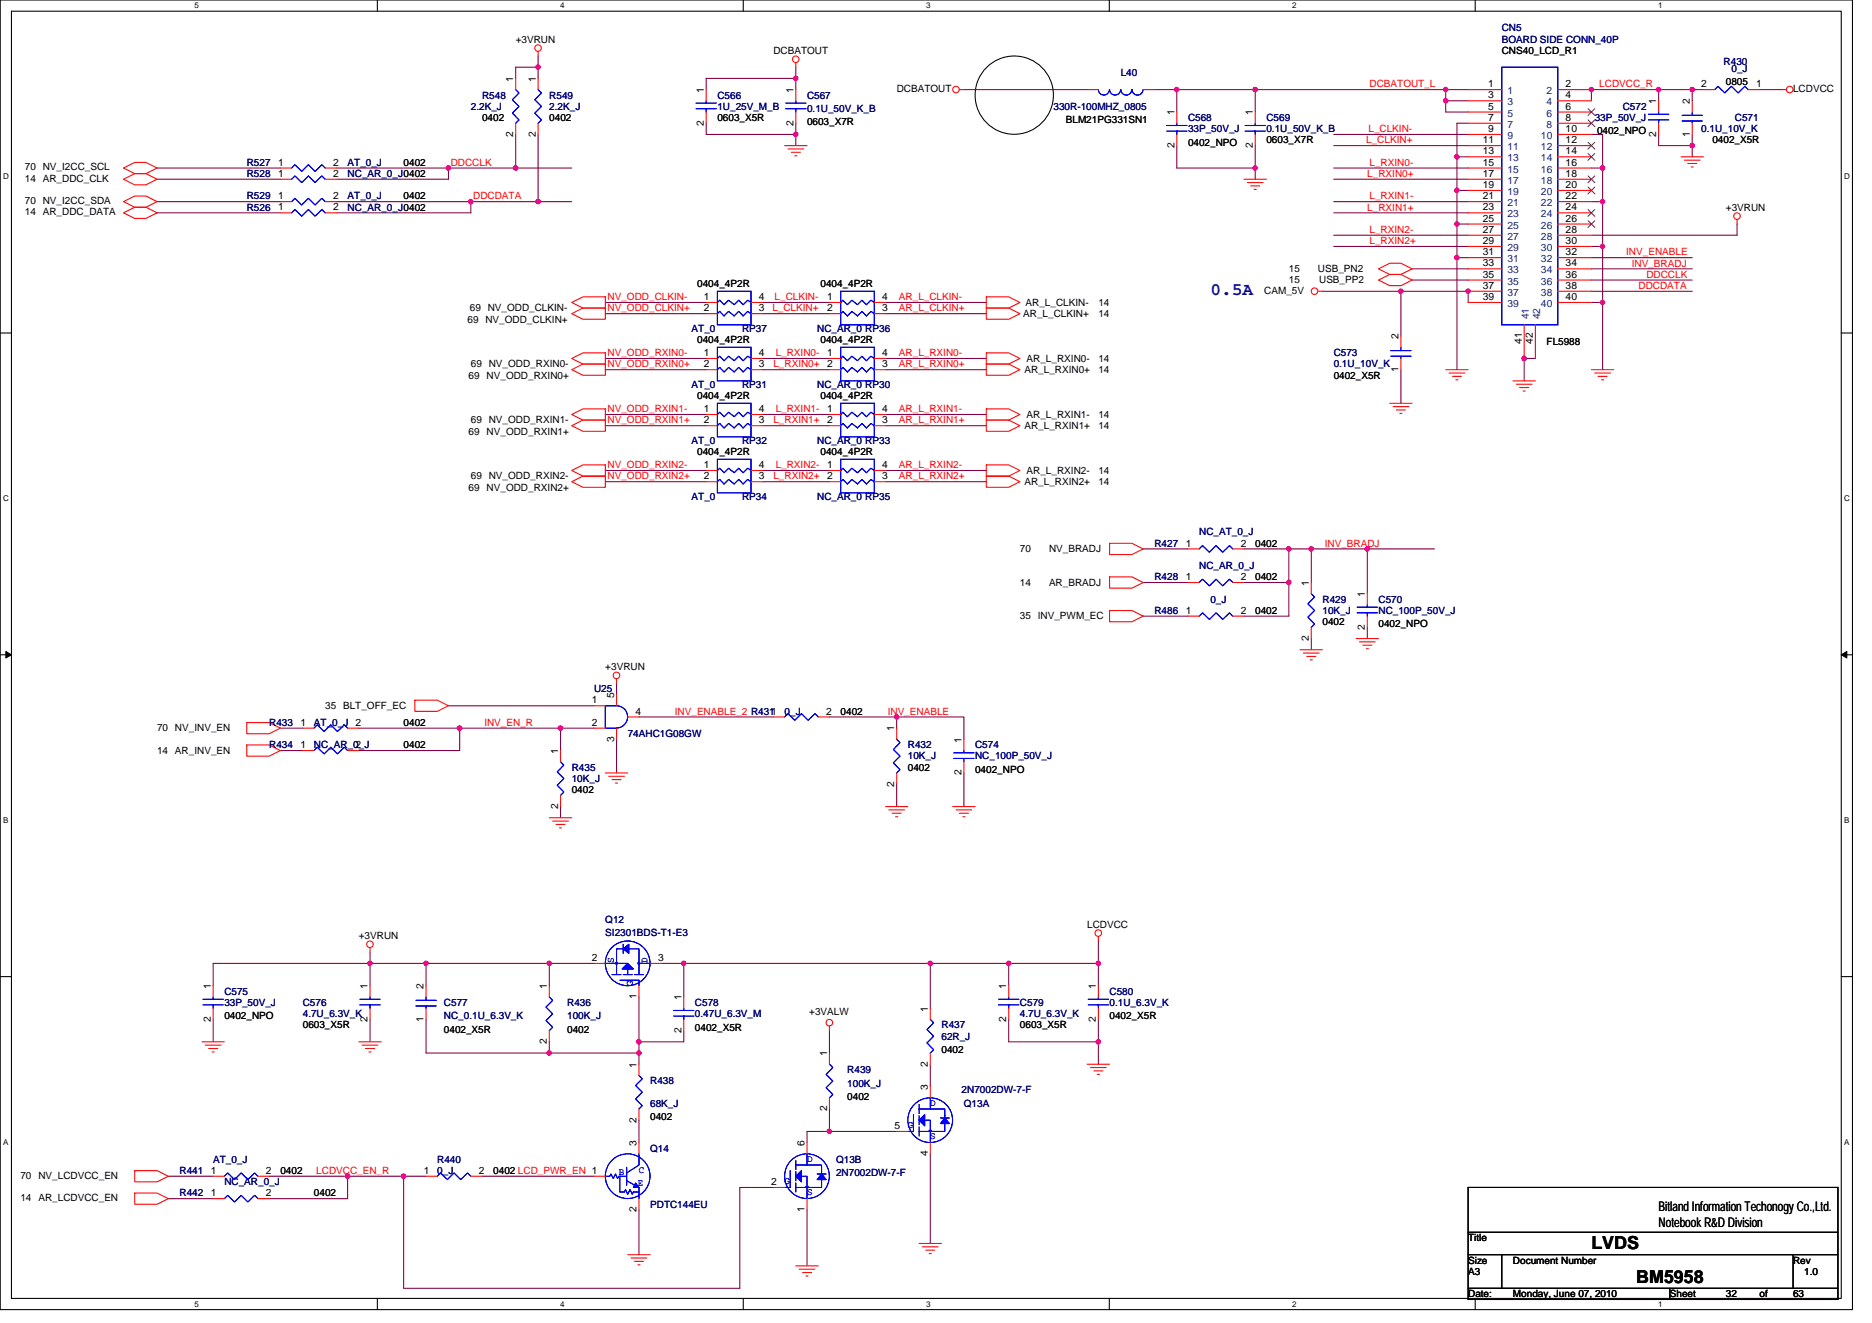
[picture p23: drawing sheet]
<svg xmlns="http://www.w3.org/2000/svg" width="297mm" height="210mm" viewBox="0 0 297 210" stroke-linecap="round" stroke-linejoin="round" font-family="sans-serif">
<defs><g id="words">
<text font-size="2.8" fill="#0000a0" x="192.1" y="46.8">0.5A</text>
<g font-size="2.8">
<text x="252.5" y="198.2">LVDS</text>
<text x="259.6" y="203.6">BM5958</text>
</g>
<g font-size="2.1">
<text x="263.2" y="192.2">Bitland Information Techonogy Co.,Ltd.</text>
<text x="263.2" y="194.7">Notebook R&amp;D Division</text>
</g>
<g font-size="1.6" fill="#000080">
<text x="238.3" y="5">CN5</text>
<text x="238.3" y="6.8">BOARD SIDE CONN_40P</text>
<text x="273.5" y="10.3">R430</text>
<text x="274.7" y="11.4">0_J</text>
<text x="74.7" y="17.4">2.2K_J</text>
<text x="76.5" y="15.6">R548</text>
<text x="87.2" y="15.6">R549</text>
<text x="87.2" y="17.4">2.2K_J</text>
<text x="113.8" y="15.6">C566</text>
<text x="113.8" y="17.4">1U_25V_M_B</text>
<text x="128.1" y="15.6">C567</text>
<text x="128.1" y="17.8">0.1U_50V_K_B</text>
<text x="167.2" y="17.4">330R-100MHZ_0805</text>
<text x="177.8" y="12.1">L40</text>
<text x="257.5" y="17.4">C572</text>
<text x="188.5" y="19.2">C568</text>
<text x="188.5" y="21">33P_50V_J</text>
<text x="201" y="19.2">C569</text>
<text x="201" y="21">0.1U_50V_K_B</text>
<text x="253" y="19.2">33P_50V_J</text>
<text x="269.9" y="21">0.1U_10V_K</text>
<text x="275.3" y="19.2">C571</text>
<text x="39.2" y="26.3">R527</text>
<text x="39.2" y="28.1">R528</text>
<text x="55.2" y="26.3">AT_0_J</text>
<text x="55.2" y="28.1">NC_AR_0_J0402</text>
<text x="39.2" y="31.6">R529</text>
<text x="39.2" y="33.4">R526</text>
<text x="55.2" y="31.6">AT_0_J</text>
<text x="55.2" y="33.4">NC_AR_0_J0402</text>
<text x="109.7" y="52.6">AT_0</text>
<text x="117.7" y="52.6">RP37</text>
<text x="129.7" y="52.6">NC_AR_0 RP36</text>
<text x="211.6" y="56.5">C573</text>
<text x="211.6" y="58.3">0.1U_10V_K</text>
<text x="109.7" y="61.5">AT_0</text>
<text x="117.7" y="61.5">RP31</text>
<text x="129.7" y="61.5">NC_AR_0 RP30</text>
<text x="109.7" y="70.4">AT_0</text>
<text x="117.7" y="70.4">RP32</text>
<text x="129.7" y="70.4">NC_AR_0 RP33</text>
<text x="109.7" y="79.3">AT_0</text>
<text x="117.7" y="79.3">RP34</text>
<text x="129.7" y="79.3">NC_AR_0 RP35</text>
<text x="183.2" y="86.8">R427</text>
<text x="190.3" y="85">NC_AT_0_J</text>
<text x="183.2" y="92.1">R428</text>
<text x="190.3" y="90.3">NC_AR_0_J</text>
<text x="192.1" y="95.7">0_J</text>
<text x="209.8" y="95.7">R429</text>
<text x="218.7" y="95.7">C570</text>
<text x="183.2" y="97.4">R486</text>
<text x="209.8" y="97.4">10K_J</text>
<text x="218.7" y="97.4">NC_100P_50V_J</text>
<text x="94.3" y="109.9">U25</text>
<text x="124.5" y="113.4">0_J</text>
<text x="42.7" y="118.8">R434</text>
<text x="42.7" y="115.2">R433</text>
<text x="49.8" y="118.8">NC_AR_0_J</text>
<text x="49.8" y="115.2">AT_0_J</text>
<text x="99.6" y="117">74AHC1G08GW</text>
<text x="144.1" y="118.8">R432</text>
<text x="154.7" y="118.8">C574</text>
<text x="90.7" y="122.3">R435</text>
<text x="90.7" y="124.1">10K_J</text>
<text x="144.1" y="120.5">10K_J</text>
<text x="154.7" y="120.5">NC_100P_50V_J</text>
<text x="96.1" y="146.5">Q12</text>
<text x="96.1" y="148.6">SI2301BDS-T1-E3</text>
<text x="35.6" y="157.9">C575</text>
<text x="35.6" y="159.7">33P_50V_J</text>
<text x="48" y="159.7">C576</text>
<text x="48" y="161.4">4.7U_6.3V_K</text>
<text x="70.4" y="159.7">C577</text>
<text x="70.4" y="161.8">NC_0.1U_6.3V_K</text>
<text x="90" y="159.7">R436</text>
<text x="90" y="161.8">100K_J</text>
<text x="110.3" y="159.7">C578</text>
<text x="110.3" y="161.4">0.47U_6.3V_M</text>
<text x="161.8" y="159.7">C579</text>
<text x="161.8" y="161.4">4.7U_6.3V_K</text>
<text x="176.1" y="157.9">C580</text>
<text x="176.1" y="159.7">0.1U_6.3V_K</text>
<text x="149.4" y="163.2">R437</text>
<text x="149.4" y="165">62R_J</text>
<text x="103.2" y="172.1">R438</text>
<text x="134.4" y="170.3">R439</text>
<text x="134.4" y="172.5">100K_J</text>
<text x="152.6" y="173.5">2N7002DW-7-F</text>
<text x="103.2" y="175.7">68K_J</text>
<text x="152.9" y="175.7">Q13A</text>
<text x="33.8" y="184.6">AT_0_J</text>
<text x="69.4" y="184.6">R440</text>
<text x="103.2" y="182.8">Q14</text>
<text x="132.7" y="184.6">Q13B</text>
<text x="28.5" y="189.9">R442</text>
<text x="28.5" y="186.3">R441</text>
<text x="35.6" y="188.1">NC_AR_0_J</text>
<text x="69.4" y="186.3">0_J</text>
<text x="103.2" y="191.7">PDTC144EU</text>
<text x="132.7" y="186.7">2N7002DW-7-F</text>
</g>
<g font-size="1.6">
<text x="81.8" y="6.8">+3VRUN</text>
<text x="122.7" y="8.5">DCBATOUT</text>
<text x="238.3" y="8.5">CNS40_LCD_R1</text>
<text x="81.4" y="13" transform="rotate(-90 81.4 13)">1</text>
<text x="85" y="13" transform="rotate(-90 85 13)">1</text>
<text x="111.7" y="14.8" transform="rotate(-90 111.7 14.8)">1</text>
<text x="125.9" y="14.8" transform="rotate(-90 125.9 14.8)">1</text>
<text x="142.3" y="14.6">DCBATOUT</text>
<text x="236.2" y="13.8">1</text>
<text x="236.2" y="15.6">3</text>
<text x="236.2" y="17.4">5</text>
<text x="248.4" y="13.8">2</text>
<text x="248.4" y="15.6">4</text>
<text x="248.4" y="17.4">6</text>
<text x="262.8" y="16.5" transform="rotate(-90 262.8 16.5)">1</text>
<text x="268.1" y="16.5" transform="rotate(-90 268.1 16.5)">2</text>
<text x="269.9" y="13.8">2</text>
<text x="273.9" y="13.5">0805</text>
<text x="278.7" y="13.8">1</text>
<text x="284.5" y="14.6">LCDVCC</text>
<text x="76.5" y="19.2">0402</text>
<text x="81.4" y="21.7" transform="rotate(-90 81.4 21.7)">2</text>
<text x="85" y="21.7" transform="rotate(-90 85 21.7)">2</text>
<text x="87.2" y="19.2">0402</text>
<text x="111.7" y="19.9" transform="rotate(-90 111.7 19.9)">2</text>
<text x="113.8" y="19.2">0603_X5R</text>
<text x="125.9" y="19.9" transform="rotate(-90 125.9 19.9)">2</text>
<text x="128.1" y="19.9">0603_X7R</text>
<text x="169.1" y="19.6">BLM21PG331SN1</text>
<text x="186.3" y="23.5" transform="rotate(-90 186.3 23.5)">2</text>
<text x="186.3" y="18.3" transform="rotate(-90 186.3 18.3)">1</text>
<text x="188.5" y="23.1">0402_NPO</text>
<text x="198.8" y="23.5" transform="rotate(-90 198.8 23.5)">2</text>
<text x="198.8" y="18.3" transform="rotate(-90 198.8 18.3)">1</text>
<text x="201" y="22.8">0603_X7R</text>
<text x="235.3" y="22.7">11</text>
<text x="236.2" y="19.2">7</text>
<text x="236.2" y="21">9</text>
<text x="248.4" y="19.2">8</text>
<text x="248.4" y="21">10</text>
<text x="248.4" y="22.7">12</text>
<text x="253.4" y="21.3">0402_NPO</text>
<text x="262.8" y="21.7" transform="rotate(-90 262.8 21.7)">2</text>
<text x="268.1" y="21.7" transform="rotate(-90 268.1 21.7)">1</text>
<text x="271.7" y="22.8">0402_X5R</text>
<text x="4" y="27">70 NV_I2CC_SCL</text>
<text x="4" y="28.8">14 AR_DDC_CLK</text>
<text x="44.1" y="26.3">1</text>
<text x="44.1" y="28.1">1</text>
<text x="52.8" y="26.3">2</text>
<text x="52.8" y="28.1">2</text>
<text x="64" y="26.3">0402</text>
<text x="235.3" y="24.5">13</text>
<text x="235.3" y="26.3">15</text>
<text x="235.3" y="28.1">17</text>
<text x="235.3" y="29.8">19</text>
<text x="248.4" y="24.5">14</text>
<text x="248.4" y="26.3">16</text>
<text x="248.4" y="28.1">18</text>
<text x="248.4" y="29.8">20</text>
<text x="4" y="32.4">70 NV_I2CC_SDA</text>
<text x="4" y="34.1">14 AR_DDC_DATA</text>
<text x="44.1" y="31.6">1</text>
<text x="44.1" y="33.4">1</text>
<text x="52.8" y="31.6">2</text>
<text x="52.8" y="33.4">2</text>
<text x="64" y="31.6">0402</text>
<text x="235.3" y="31.6">21</text>
<text x="235.3" y="33.4">23</text>
<text x="235.3" y="35.2">25</text>
<text x="248.4" y="31.6">22</text>
<text x="248.4" y="33.4">24</text>
<text x="248.4" y="35.2">26</text>
<text x="273.9" y="33.4">+3VRUN</text>
<text x="235.3" y="37">27</text>
<text x="235.3" y="38.7">29</text>
<text x="235.3" y="40.5">31</text>
<text x="248.4" y="37">28</text>
<text x="248.4" y="38.7">30</text>
<text x="248.4" y="40.5">32</text>
<text x="110.6" y="45.5">0404_4P2R</text>
<text x="111.7" y="47.6">1</text>
<text x="120.4" y="47.6">4</text>
<text x="130.2" y="45.5">0404_4P2R</text>
<text x="131.3" y="47.6">1</text>
<text x="140" y="47.6">4</text>
<text x="200.6" y="46.6">CAM_5V</text>
<text x="204.5" y="45">15</text>
<text x="204.5" y="43.2">15</text>
<text x="209.1" y="43.2">USB_PN2</text>
<text x="209.3" y="45">USB_PP2</text>
<text x="235.3" y="42.3">33</text>
<text x="235.3" y="44.1">35</text>
<text x="235.3" y="45.8">37</text>
<text x="235.3" y="47.6">39</text>
<text x="248.4" y="42.3">34</text>
<text x="248.4" y="44.1">36</text>
<text x="248.4" y="45.8">38</text>
<text x="248.4" y="47.6">40</text>
<text x="74.2" y="51.2">69 NV_ODD_CLKIN+</text>
<text x="74.5" y="49.4">69 NV_ODD_CLKIN-</text>
<text x="111.7" y="49.4">2</text>
<text x="120.4" y="49.4">3</text>
<text x="131.3" y="49.4">2</text>
<text x="140" y="49.4">3</text>
<text x="162.4" y="50.3">AR_L_CLKIN+</text>
<text x="162.7" y="48.5">AR_L_CLKIN-</text>
<text x="174.3" y="48.5">14</text>
<text x="174.3" y="50.3">14</text>
<text x="221.9" y="53.9" transform="rotate(-90 221.9 53.9)">2</text>
<text x="74.7" y="58.3">69 NV_ODD_RXIN0-</text>
<text x="110.6" y="54.4">0404_4P2R</text>
<text x="111.7" y="56.5">1</text>
<text x="111.7" y="58.3">2</text>
<text x="120.4" y="58.3">3</text>
<text x="120.4" y="56.5">4</text>
<text x="130.2" y="54.4">0404_4P2R</text>
<text x="131.3" y="56.5">1</text>
<text x="131.3" y="58.3">2</text>
<text x="140" y="58.3">3</text>
<text x="140" y="56.5">4</text>
<text x="162.6" y="59.2">AR_L_RXIN0+</text>
<text x="162.9" y="57.4">AR_L_RXIN0-</text>
<text x="174.3" y="57.4">14</text>
<text x="174.3" y="59.2">14</text>
<text x="221.9" y="59.1" transform="rotate(-90 221.9 59.1)">1</text>
<text x="241.5" y="54.6" transform="rotate(-90 241.5 54.6)">41</text>
<text x="243.2" y="54.6" transform="rotate(-90 243.2 54.6)">42</text>
<text x="245.4" y="54.8">FL5988</text>
<text x="74.4" y="60.1">69 NV_ODD_RXIN0+</text>
<text x="110.6" y="63.3">0404_4P2R</text>
<text x="111.7" y="65.4">1</text>
<text x="120.4" y="65.4">4</text>
<text x="130.2" y="63.3">0404_4P2R</text>
<text x="131.3" y="65.4">1</text>
<text x="140" y="65.4">4</text>
<text x="211.6" y="60.1">0402_X5R</text>
<text x="74.4" y="69">69 NV_ODD_RXIN1+</text>
<text x="74.7" y="67.2">69 NV_ODD_RXIN1-</text>
<text x="111.7" y="67.2">2</text>
<text x="120.4" y="67.2">3</text>
<text x="131.3" y="67.2">2</text>
<text x="140" y="67.2">3</text>
<text x="162.6" y="68.1">AR_L_RXIN1+</text>
<text x="162.9" y="66.3">AR_L_RXIN1-</text>
<text x="174.3" y="66.3">14</text>
<text x="174.3" y="68.1">14</text>
<text x="74.4" y="77.9">69 NV_ODD_RXIN2+</text>
<text x="74.7" y="76.1">69 NV_ODD_RXIN2-</text>
<text x="110.6" y="72.2">0404_4P2R</text>
<text x="111.7" y="74.3">1</text>
<text x="111.7" y="76.1">2</text>
<text x="120.4" y="76.1">3</text>
<text x="120.4" y="74.3">4</text>
<text x="130.2" y="72.2">0404_4P2R</text>
<text x="131.3" y="74.3">1</text>
<text x="131.3" y="76.1">2</text>
<text x="140" y="76.1">3</text>
<text x="140" y="74.3">4</text>
<text x="162.6" y="77">AR_L_RXIN2+</text>
<text x="162.9" y="75.2">AR_L_RXIN2-</text>
<text x="174.3" y="75.2">14</text>
<text x="174.3" y="77">14</text>
<text x="161.8" y="87.7">70</text>
<text x="166.5" y="87.7">NV_BRADJ</text>
<text x="188.1" y="86.7">1</text>
<text x="196.9" y="86.7">2</text>
<text x="199.2" y="86.8">0402</text>
<text x="161.8" y="93">14</text>
<text x="166.5" y="93">AR_BRADJ</text>
<text x="188.1" y="92.1">1</text>
<text x="196.9" y="92.1">2</text>
<text x="199.2" y="92.1">0402</text>
<text x="207.7" y="93" transform="rotate(-90 207.7 93)">1</text>
<text x="216.6" y="94.8" transform="rotate(-90 216.6 94.8)">1</text>
<text x="161.8" y="98.3">35 INV_PWM_EC</text>
<text x="188.1" y="97.4">1</text>
<text x="196.9" y="97.4">2</text>
<text x="199.2" y="97.4">0402</text>
<text x="207.7" y="101.7" transform="rotate(-90 207.7 101.7)">2</text>
<text x="209.8" y="99.2">0402</text>
<text x="216.6" y="99.9" transform="rotate(-90 216.6 99.9)">2</text>
<text x="218.7" y="99.6">0402_NPO</text>
<text x="96.1" y="106.3">+3VRUN</text>
<text x="51.6" y="112.5">35 BLT_OFF_EC</text>
<text x="93.9" y="111.6">1</text>
<text x="97.4" y="110.8" transform="rotate(-90 97.4 110.8)">5</text>
<text x="100.9" y="113.4">4</text>
<text x="131.1" y="113.4">2</text>
<text x="133.4" y="113.4">0402</text>
<text x="24.9" y="116.1">70 NV_INV_EN</text>
<text x="24.9" y="119.7">14 AR_INV_EN</text>
<text x="47.7" y="118.7">1</text>
<text x="47.7" y="115.2">1</text>
<text x="56.4" y="118.7">2</text>
<text x="56.4" y="115.2">2</text>
<text x="64" y="118.8">0402</text>
<text x="64" y="115.2">0402</text>
<text x="88.6" y="119.7" transform="rotate(-90 88.6 119.7)">1</text>
<text x="93.9" y="115.2">2</text>
<text x="97.4" y="117.7" transform="rotate(-90 97.4 117.7)">3</text>
<text x="141.9" y="116.1" transform="rotate(-90 141.9 116.1)">1</text>
<text x="152.6" y="117.9" transform="rotate(-90 152.6 117.9)">1</text>
<text x="90.7" y="125.9">0402</text>
<text x="141.9" y="124.8" transform="rotate(-90 141.9 124.8)">2</text>
<text x="144.1" y="122.3">0402</text>
<text x="152.6" y="123.1" transform="rotate(-90 152.6 123.1)">2</text>
<text x="154.7" y="122.7">0402_NPO</text>
<text x="88.6" y="128.4" transform="rotate(-90 88.6 128.4)">2</text>
<text x="56.9" y="149">+3VRUN</text>
<text x="172.5" y="147.2">LCDVCC</text>
<text x="93.9" y="152.5">2</text>
<text x="104.4" y="152.5">3</text>
<text x="33.4" y="157" transform="rotate(-90 33.4 157)">1</text>
<text x="35.6" y="161.8">0402_NPO</text>
<text x="58.3" y="157" transform="rotate(-90 58.3 157)">1</text>
<text x="67.2" y="157" transform="rotate(-90 67.2 157)">2</text>
<text x="86.8" y="157" transform="rotate(-90 86.8 157)">1</text>
<text x="101" y="158.6" transform="rotate(-90 101 158.6)">1</text>
<text x="108.1" y="158.8" transform="rotate(-90 108.1 158.8)">1</text>
<text x="128.4" y="161.1">+3VALW</text>
<text x="147.2" y="160.5" transform="rotate(-90 147.2 160.5)">1</text>
<text x="159.7" y="157" transform="rotate(-90 159.7 157)">1</text>
<text x="173.9" y="157" transform="rotate(-90 173.9 157)">1</text>
<text x="176.1" y="161.8">0402_X5R</text>
<text x="33.4" y="162.2" transform="rotate(-90 33.4 162.2)">2</text>
<text x="48" y="163.2">0603_X5R</text>
<text x="58.3" y="162.2" transform="rotate(-90 58.3 162.2)">2</text>
<text x="67.2" y="162.2" transform="rotate(-90 67.2 162.2)">1</text>
<text x="70.4" y="163.9">0402_X5R</text>
<text x="86.8" y="165.7" transform="rotate(-90 86.8 165.7)">2</text>
<text x="90" y="163.9">0402</text>
<text x="108.1" y="164" transform="rotate(-90 108.1 164)">2</text>
<text x="110.3" y="163.6">0402_X5R</text>
<text x="131.2" y="167.7" transform="rotate(-90 131.2 167.7)">1</text>
<text x="149.4" y="167.1">0402</text>
<text x="159.7" y="162.2" transform="rotate(-90 159.7 162.2)">2</text>
<text x="161.8" y="163.2">0603_X5R</text>
<text x="173.9" y="162.2" transform="rotate(-90 173.9 162.2)">2</text>
<text x="101" y="169.4" transform="rotate(-90 101 169.4)">1</text>
<text x="147.2" y="173" transform="rotate(-90 147.2 173)">3</text>
<text x="147.2" y="169.3" transform="rotate(-90 147.2 169.3)">2</text>
<text x="101" y="178.2" transform="rotate(-90 101 178.2)">2</text>
<text x="103.2" y="177.8">0402</text>
<text x="131.2" y="176.4" transform="rotate(-90 131.2 176.4)">2</text>
<text x="134.4" y="174.6">0402</text>
<text x="141.9" y="179.2">5</text>
<text x="101" y="181.9" transform="rotate(-90 101 181.9)">3</text>
<text x="127.7" y="181.9" transform="rotate(-90 127.7 181.9)">6</text>
<text x="147.2" y="183.5" transform="rotate(-90 147.2 183.5)">4</text>
<text x="3.2" y="187">70 NV_LCDVCC_EN</text>
<text x="3.2" y="190.6">14 AR_LCDVCC_EN</text>
<text x="33.5" y="189.9">1</text>
<text x="33.5" y="186.3">1</text>
<text x="42.2" y="189.9">2</text>
<text x="42.2" y="186.3">2</text>
<text x="44.5" y="186.3">0402</text>
<text x="49.8" y="189.9">0402</text>
<text x="67.2" y="186.3">1</text>
<text x="76" y="186.3">2</text>
<text x="78.3" y="186.3">0402 LCD_PWR_EN 1</text>
<text x="122.4" y="188.1">2</text>
<text x="101" y="192.4" transform="rotate(-90 101 192.4)">2</text>
<text x="127.7" y="192.4" transform="rotate(-90 127.7 192.4)">1</text>
<text x="233" y="197">Title</text>
<text x="233" y="202.3">A3</text>
<text x="233" y="200.6">Size</text>
<text x="240.1" y="200.6">Document Number</text>
<text x="284.5" y="200.6">Rev</text>
<text x="286.3" y="202.3">1.0</text>
<text x="233" y="205.9">Date:</text>
<text x="240.1" y="205.9">Monday, June 07, 2010</text>
<text x="265" y="205.9">Sheet</text>
<text x="273.9" y="205.9">32</text>
<text x="279.2" y="205.9">of</text>
<text x="284.5" y="205.9">63</text>
</g>
<g font-size="1.6" fill="#f00">
<text x="217.3" y="13.9">DCBATOUT_L</text>
<text x="253.8" y="13.9">LCDVCC_R</text>
<text x="216.8" y="22.8">L_CLKIN+</text>
<text x="217.1" y="21">L_CLKIN-</text>
<text x="71.5" y="26.3">DDCCLK</text>
<text x="217" y="28.1">L_RXIN0+</text>
<text x="217.3" y="26.3">L_RXIN0-</text>
<text x="75.1" y="31.6">DDCDATA</text>
<text x="217" y="33.4">L_RXIN1+</text>
<text x="217.3" y="31.6">L_RXIN1-</text>
<text x="217.3" y="38.8">L_RXIN2+</text>
<text x="217.3" y="37">L_RXIN2-</text>
<text x="258" y="40.5">INV_ENABLE</text>
<text x="96.4" y="47.6">NV_ODD_CLKIN-</text>
<text x="122.9" y="47.6">L_CLKIN-</text>
<text x="142.6" y="47.6">AR_L_CLKIN-</text>
<text x="258.9" y="42.3">INV_BRADJ</text>
<text x="260" y="45.9">DDCDATA</text>
<text x="261.2" y="44.1">DDCCLK</text>
<text x="96.4" y="49.4">NV_ODD_CLKIN+</text>
<text x="122.6" y="49.4">L_CLKIN+</text>
<text x="142.6" y="49.4">AR_L_CLKIN+</text>
<text x="96.4" y="58.3">NV_ODD_RXIN0+</text>
<text x="96.4" y="56.5">NV_ODD_RXIN0-</text>
<text x="122.7" y="58.3">L_RXIN0+</text>
<text x="123.1" y="56.5">L_RXIN0-</text>
<text x="142.6" y="56.5">AR_L_RXIN0-</text>
<text x="142.6" y="58.3">AR_L_RXIN0+</text>
<text x="96.4" y="65.4">NV_ODD_RXIN1-</text>
<text x="123.1" y="65.4">L_RXIN1-</text>
<text x="142.6" y="65.4">AR_L_RXIN1-</text>
<text x="96.4" y="67.2">NV_ODD_RXIN1+</text>
<text x="122.7" y="67.2">L_RXIN1+</text>
<text x="142.6" y="67.2">AR_L_RXIN1+</text>
<text x="96.4" y="74.3">NV_ODD_RXIN2-</text>
<text x="96.4" y="76.1">NV_ODD_RXIN2+</text>
<text x="122.7" y="76.1">L_RXIN2+</text>
<text x="123.1" y="74.3">L_RXIN2-</text>
<text x="142.6" y="74.3">AR_L_RXIN2-</text>
<text x="142.6" y="76.1">AR_L_RXIN2+</text>
<text x="210.2" y="86.8">INV_BRADJ</text>
<text x="107.1" y="113.4">INV_ENABLE_2 R4311</text>
<text x="140.9" y="113.4">INV_ENABLE</text>
<text x="76.9" y="115.2">INV_EN_R</text>
<text x="50.2" y="186.3">LCDVCC_EN_R</text>
</g>
<g font-size="1.6" fill="#004080">
<text x="239.2" y="14.9">1</text>
<text x="239.2" y="16.7">3</text>
<text x="245.4" y="14.9">2</text>
<text x="245.4" y="16.7">4</text>
<text x="239.2" y="18.5">5</text>
<text x="239.2" y="20.3">7</text>
<text x="239.2" y="22.1">9</text>
<text x="239.2" y="23.8">11</text>
<text x="244.5" y="22.1">10</text>
<text x="244.5" y="23.8">12</text>
<text x="245.4" y="18.5">6</text>
<text x="245.4" y="20.3">8</text>
<text x="239.2" y="25.6">13</text>
<text x="239.2" y="27.4">15</text>
<text x="239.2" y="29.2">17</text>
<text x="244.5" y="25.6">14</text>
<text x="244.5" y="27.4">16</text>
<text x="244.5" y="29.2">18</text>
<text x="239.2" y="30.9">19</text>
<text x="239.2" y="32.7">21</text>
<text x="239.2" y="34.5">23</text>
<text x="244.5" y="30.9">20</text>
<text x="244.5" y="32.7">22</text>
<text x="244.5" y="34.5">24</text>
<text x="239.2" y="36.3">25</text>
<text x="239.2" y="38.1">27</text>
<text x="239.2" y="39.8">29</text>
<text x="239.2" y="41.6">31</text>
<text x="244.5" y="36.3">26</text>
<text x="244.5" y="38.1">28</text>
<text x="244.5" y="39.8">30</text>
<text x="244.5" y="41.6">32</text>
<text x="239.2" y="43.4">33</text>
<text x="239.2" y="45.2">35</text>
<text x="239.2" y="46.9">37</text>
<text x="244.5" y="43.4">34</text>
<text x="244.5" y="45.2">36</text>
<text x="244.5" y="46.9">38</text>
<text x="239.2" y="48.7">39</text>
<text x="242.6" y="50.7" transform="rotate(-90 242.6 50.7)">41</text>
<text x="244.4" y="50.7" transform="rotate(-90 244.4 50.7)">42</text>
<text x="244.5" y="48.7">40</text>
</g>
<g font-size="1.6" fill="#00f">
<text x="97.4" y="152.9" transform="rotate(-90 97.4 152.9)">S</text>
<text x="102.7" y="152.9" transform="rotate(-90 102.7 152.9)">D</text>
<text x="100.4" y="156.5" transform="rotate(-90 100.4 156.5)">G</text>
<text x="144.1" y="179">G</text>
<text x="147.6" y="175.5">D</text>
<text x="128.1" y="184.4">D</text>
<text x="147.6" y="180.8">S</text>
<text x="98.2" y="186.5">B</text>
<text x="101.2" y="188.3">E</text>
<text x="101.4" y="186.2">C</text>
<text x="124.5" y="187.9">G</text>
<text x="128.1" y="189.7">S</text>
</g>
<g font-size="1.3">
<text x="30.8" y="1.3">5</text>
<text x="88.9" y="1.3">4</text>
<text x="147" y="1.3">3</text>
<text x="205" y="1.3">2</text>
<text x="263.1" y="1.3">1</text>
<text x=".5" y="28.4">D</text>
<text x="292.6" y="28.4">D</text>
<text x=".5" y="79.5">C</text>
<text x="292.6" y="79.5">C</text>
<text x=".5" y="130.6">B</text>
<text x="292.6" y="130.6">B</text>
<text x=".5" y="181.7">A</text>
<text x="292.6" y="181.7">A</text>
<text x="30.8" y="207.4">5</text>
<text x="88.9" y="207.4">4</text>
<text x="147" y="207.4">3</text>
<text x="205" y="207.4">2</text>
<text x="263.1" y="207.4">1</text>
</g>
</g></defs>
<path d="M0 0h293.9v207.9h-293.9zM1.8 1.8h290.4v204.3h-290.4z" fill="none" stroke="#000" stroke-width=".17"/>
<g fill="#fff">
<path d="M30.8 .2h.7v1.4h-.7z"/>
<path d="M30.8 206.3h.7v1.4h-.7z"/>
</g>
<path d="M59.9 0v1.8M59.9 206.1v1.8" fill="none" stroke="#000" stroke-width=".17"/>
<g fill="#fff">
<path d="M88.9 .2h.7v1.4h-.7z"/>
<path d="M88.9 206.3h.7v1.4h-.7z"/>
</g>
<path d="M117.9 0v1.8M117.9 206.1v1.8" fill="none" stroke="#000" stroke-width=".17"/>
<g fill="#fff">
<path d="M147 .2h.7v1.4h-.7z"/>
<path d="M147 206.3h.7v1.4h-.7z"/>
</g>
<path d="M176 0v1.8M176 206.1v1.8" fill="none" stroke="#000" stroke-width=".17"/>
<g fill="#fff">
<path d="M205 .2h.7v1.4h-.7z"/>
<path d="M205 206.3h.7v1.4h-.7z"/>
</g>
<path d="M234.1 0v1.8M234.1 206.1v1.8" fill="none" stroke="#000" stroke-width=".17"/>
<g fill="#fff">
<path d="M263.1 .2h.7v1.4h-.7z"/>
<path d="M263.1 206.3h.7v1.4h-.7z"/>
<path d="M.5 27.3h.9v1.4h-.9z"/>
<path d="M292.6 27.3h.9v1.4h-.9z"/>
<path d="M.5 78.4h.9v1.4h-.9z"/>
<path d="M292.6 78.4h.9v1.4h-.9z"/>
</g>
<path d="M0 52.9h1.8M292.2 52.9h1.7" fill="none" stroke="#000" stroke-width=".17"/>
<g fill="#fff">
<path d="M.5 129.5h.8v1.4h-.8z"/>
<path d="M292.6 129.5h.9v1.4h-.9z"/>
</g>
<path d="M0 103.9h1.8M292.2 103.9h1.7" fill="none" stroke="#000" stroke-width=".17"/>
<path d="M.9 103.4l.9 .5-.9 .5zM292.2 103.9l.8-.5v1z" fill="#000" stroke="#000" stroke-width=".16"/>
<g fill="#fff">
<path d="M.5 180.5h.8v1.4h-.8z"/>
<path d="M292.6 180.5h.9v1.4h-.9z"/>
</g>
<g fill="none" stroke="#000" stroke-width=".17">
<path d="M0 155h1.8M292.2 155h1.7M233 188.5h58.6v17.7h-58.6zM233 195.6h58.6M233 199.1h58.6M238.3 199.1v5.4M284.5 199.1v5.4M233 204.5h58.6M265 204.5v1.7"/>
<circle cx="160.9" cy="15.1" r="6.2"/>
</g>
<g fill="none" stroke="#800040" stroke-width=".17">
<path d="M85.4 10.7h-3.6v1.7M85.4 8.9v1.8M85.4 10.7v1.7M112.1 19.6v1.7h14.2v1.8M126.3 12.4v1.8M126.3 12.4h-14.2v1.8M126.3 19.6v1.7M126.3 10.7v1.7M152.9 14.2h19.6M183.2 14.2h3.5M186.7 14.2h12.5M186.7 14.2v3.6"/>
<path d="M199.2 14.2v3.6M199.2 14.2h30.2v1.8h3.6M229.4 16v1.8h3.6M229.4 14.2h3.6M233 19.6h-1.8v5.3h1.8M263.2 14.2h5.3M263.2 14.2v1.8M263.2 14.2h-10.7v1.8M268.5 14.2h1.8M268.5 14.2v1.8M279.2 14.2h3.5M24.9 33.8h19.6"/>
<path d="M24.9 28.4h19.6M24.9 26.7h19.6M24.9 32h19.6M53.4 26.7h17.8M53.4 32h21.3M71.2 26.7v1.7h-17.8M71.2 26.7h10.6M74.7 32v1.8h-21.3M74.7 32h10.7M81.8 26.7h8.9M81.8 21.3v5.4M85.4 32h5.3"/>
<path d="M85.4 21.3v10.7M186.7 23.1v3.6h12.5M199.2 26.7v1.7M199.2 23.1v3.6M211.6 23.1h21.4M211.6 26.7h21.4M211.6 21.3h21.4M211.6 28.4h21.4M211.6 33.8h21.4M211.6 32h21.4M211.6 39.1h21.4M211.6 37.3h21.4"/>
<path d="M231.2 24.9v5.3h1.8M231.2 30.2v5.4h1.8M231.2 35.6v5.3h1.8M252.5 21.3h1.8v5.4M252.5 39.1h1.8M252.5 32h1.8M252.5 26.7h1.8M254.3 26.7v5.3M254.3 39.1v8.9M254.3 32v7.1M263.2 21.3v1.8h5.3M268.5 21.3v1.8"/>
<path d="M268.5 23.1v1.8M275.6 35.6v1.7h-23.1M96.1 49.8h16M96.1 48h16M96.1 58.7h16M96.1 56.9h16M120.9 48h10.7M120.9 56.9h10.7M120.9 58.7h10.7M120.9 49.8h10.7M140.5 49.8h16M140.5 48h16"/>
<path d="M140.5 56.9h16M140.5 58.7h16M209.8 46.2h12.5v7.1M222.3 46.2h10.7v1.8M222.3 58.7v5.3M224.1 44.4h8.9M224.1 42.7h8.9M231.2 40.9v17.8M243.6 56.9h-1.8v3.6M252.5 48h1.8M252.5 44.4h16M252.5 46.2h16"/>
<path d="M252.5 40.9h16M252.5 42.7h16M254.3 48v10.7M96.1 65.8h16M96.1 67.6h16M96.1 74.7h16M96.1 76.5h16M120.9 67.6h10.7M120.9 74.7h10.7M120.9 65.8h10.7M120.9 76.5h10.7M140.5 74.7h16"/>
<path d="M140.5 67.6h16M140.5 65.8h16M140.5 76.5h16M181.4 87.1h7.1M181.4 92.5h7.1M181.4 97.8h7.1M197.4 92.5h7.1M197.4 87.1h7.1M204.5 87.1v5.4M204.5 92.5v5.3h-7.1M204.5 87.1h3.6M208.1 87.1h8.9"/>
<path d="M208.1 87.1v5.4M217 99.6v1.7M217 87.1h10.6M217 87.1v7.1M44.5 115.6h3.5M44.5 119.1h3.5M56.9 115.6h16M71.2 112h23.1M72.9 115.6h16M72.9 115.6v3.5h-16M88.9 115.6h5.4M88.9 115.6v3.5"/>
<path d="M97.8 117.3v5.4M97.8 108.5v1.7M101.4 113.8h21.3M131.6 113.8h10.7M142.3 113.8h10.6v3.5M142.3 113.8v1.8M208.1 101.3v1.8M88.9 128v1.8M142.3 124.5v3.5M152.9 122.7v5.3M58.7 152.9h-24.9v3.6M58.7 152.9h8.9v3.6"/>
<path d="M58.7 152.9v3.6M58.7 151.1v1.8M67.6 152.9h19.6v3.6M87.2 152.9h7.1M101.4 158.2v7.2h7.1v-1.8M104.9 152.9h3.6M108.5 152.9v5.3M108.5 152.9h39.1M147.6 152.9h12.5M147.6 152.9v7.1M160.1 152.9v3.6M160.1 152.9h14.2"/>
<path d="M174.3 152.9v3.6M174.3 149.4v3.5M33.8 161.8v3.6M58.7 161.8v3.6M67.6 161.8v5.3h19.6M87.2 167.1h14.2M87.2 165.4v1.7M101.4 167.1v1.8M101.4 165.4v1.7M101.4 177.8v3.6M131.6 179.6h10.7M131.6 179.6h-3.5v1.8"/>
<path d="M131.6 176v3.6M131.6 163.6v3.5M147.6 168.9v3.6M160.1 161.8v3.6h14.2M174.3 165.4v3.5M174.3 161.8v3.6M26.7 190.2h7.1M26.7 186.7h7.1M42.7 186.7h12.5v3.5h-12.5M55.2 186.7h8.8M64 186.7h3.6M64 186.7v17.8h53.4v-16h5.3"/>
<path d="M76.5 186.7h17.8M101.4 192v7.1M128.1 192v8.9M147.6 183.1v14.3"/>
</g>
<g fill="#f0f" stroke="#f0f" stroke-width=".17">
<circle cx="174.3" cy="165.3" r=".35"/>
<circle cx="174.3" cy="152.9" r=".35"/>
<circle cx="160" cy="152.9" r=".35"/>
<circle cx="87.1" cy="152.9" r=".35"/>
<circle cx="208.1" cy="87.1" r=".35"/>
<circle cx="126.3" cy="12.4" r=".35"/>
<circle cx="126.3" cy="21.3" r=".35"/>
<circle cx="216.9" cy="87.1" r=".35"/>
<circle cx="142.3" cy="113.8" r=".35"/>
<circle cx="88.9" cy="115.6" r=".35"/>
<circle cx="204.5" cy="87.1" r=".35"/>
<circle cx="81.8" cy="26.7" r=".35"/>
<circle cx="64" cy="186.7" r=".35"/>
<circle cx="101.4" cy="167.1" r=".35"/>
<circle cx="87.1" cy="167.1" r=".35"/>
<circle cx="101.4" cy="165.3" r=".35"/>
<circle cx="58.7" cy="152.9" r=".35"/>
<circle cx="67.6" cy="152.9" r=".35"/>
<circle cx="108.5" cy="152.9" r=".35"/>
<circle cx="147.6" cy="152.9" r=".35"/>
<circle cx="131.6" cy="179.6" r=".35"/>
<circle cx="55.1" cy="186.7" r=".35"/>
<circle cx="204.5" cy="92.4" r=".35"/>
<circle cx="72.9" cy="115.6" r=".35"/>
<circle cx="241.8" cy="56.9" r=".35"/>
<circle cx="229.4" cy="14.2" r=".35"/>
<circle cx="199.2" cy="26.7" r=".35"/>
<circle cx="199.2" cy="14.2" r=".35"/>
<circle cx="186.7" cy="14.2" r=".35"/>
<circle cx="268.5" cy="23.1" r=".35"/>
<circle cx="268.5" cy="14.2" r=".35"/>
<circle cx="263.2" cy="14.2" r=".35"/>
<circle cx="252.5" cy="14.2" r=".35"/>
<circle cx="231.2" cy="40.9" r=".35"/>
<circle cx="231.2" cy="24.9" r=".35"/>
<circle cx="231.2" cy="30.2" r=".35"/>
<circle cx="231.2" cy="35.5" r=".35"/>
<circle cx="229.4" cy="16" r=".35"/>
<circle cx="254.3" cy="26.7" r=".35"/>
<circle cx="254.3" cy="48" r=".35"/>
<circle cx="232.9" cy="46.2" r=".35"/>
<circle cx="222.3" cy="46.2" r=".35"/>
<circle cx="254.3" cy="39.1" r=".35"/>
<circle cx="254.3" cy="32" r=".35"/>
<circle cx="85.4" cy="10.7" r=".35"/>
<circle cx="85.4" cy="32" r=".35"/>
<circle cx="71.1" cy="26.7" r=".35"/>
<circle cx="74.7" cy="32" r=".35"/>
</g>
<g fill="none" stroke="#f00" stroke-width=".17">
<path d="M81.8 12.4v1.8M81.8 19.6v1.7M85.4 8.2v.7M85.4 12.4v1.8M85.4 19.6v1.7M112.1 14.2v1.8M112.1 17.8v1.8M126.3 9.9v.8M126.3 14.2v1.8M126.3 17.8v1.8M152.2 14.2h.7M172.5 14.2h1.8"/>
<path d="M181.4 14.2h1.8M186.7 17.8v1.8M199.2 17.8v1.8M233 14.2h5.3M233 16h5.3M233 17.8h5.3M233 19.6h5.3M247.2 14.2h5.3M247.2 16h5.3M247.2 17.8h5.3M247.2 19.6h5.3M263.2 16v1.8"/>
<path d="M263.2 19.6v1.7M268.5 19.6v1.7M268.5 16v1.8M270.3 14.2h1.8M277.4 14.2h1.8M282.7 14.2h.8M19.6 32l1.8-.9h1.8l1.7 .9-1.7 .9h-1.8zM19.6 26.7l1.8-.9h1.8l1.7 .9-1.7 .9h-1.8zM19.6 33.8l1.8-.9h1.8l1.7 .9-1.7 .9h-1.8zM19.6 28.4l1.8-.8h1.8l1.7 .8-1.7 .9h-1.8zM44.5 32h1.8M44.5 33.8h1.8"/>
<path d="M44.5 26.7h1.8M44.5 28.4h1.8M51.6 32h1.8M51.6 33.8h1.8M51.6 26.7h1.8M51.6 28.4h1.8M124.5 23.1h3.6M125 23.6h2.5M125.6 24.2h1.4M126.1 24.7h.3M186.7 21.3v1.8M197.4 28.4h3.6"/>
<path d="M197.9 29h2.5M198.5 29.5h1.4M199 30.1h.3M199.2 21.3v1.8M233 21.3h5.3M233 23.1h5.3M233 24.9h5.3M233 26.7h5.3M233 28.4h5.3M233 30.2h5.3M233 32h5.3M233 33.8h5.3"/>
<path d="M233 35.6h5.3M233 37.3h5.3M233 39.1h5.3M247.2 21.3h5.3M247.2 23.1h5.3M247.2 24.9h5.3M247.2 26.7h5.3M247.2 28.4h5.3M247.2 30.2h5.3M247.2 32h5.3M247.2 33.8h5.3M247.2 35.6h5.3"/>
<path d="M247.2 37.3h5.3M247.2 39.1h5.3M266.7 24.9h3.6M267.3 25.4h2.5M267.8 26h1.4M268.3 26.5h.4M275.6 34.8v.8M90.7 58.7l1.8-.9h3.6v1.8h-3.6zM90.7 56.9l1.8-.9h3.6v1.8h-3.6zM90.7 48l1.8-.9h3.6v1.8h-3.6zM90.7 49.8l1.8-.9h3.6v1.8h-3.6zM112.1 56.9h1.7"/>
<path d="M112.1 58.7h1.7M112.1 48h1.7M112.1 49.8h1.7M119.2 58.7h1.7M119.2 56.9h1.7M119.2 49.8h1.7M119.2 48h1.7M131.6 48h1.8M131.6 49.8h1.8M131.6 56.9h1.8M131.6 58.7h1.8M138.7 49.8h1.8"/>
<path d="M138.7 48h1.8M138.7 58.7h1.8M138.7 56.9h1.8M156.5 48.9h3.6l1.7 .9-1.7 .9h-3.6zM156.5 47.1h3.6l1.7 .9-1.7 .9h-3.6zM156.5 56h3.6l1.7 .9-1.7 .9h-3.6zM156.5 57.8h3.6l1.7 .9-1.7 .9h-3.6zM209.1 46.2h.7M218.7 42.7l1.8-.9h1.8l1.8 .9-1.8 .9h-1.8zM218.7 44.4l1.8-.8h1.8l1.8 .8-1.8 .9h-1.8zM222.3 56.9v1.8M222.3 53.3v1.8"/>
<path d="M229.4 58.7h3.6M229.9 59.2h2.5M230.5 59.7h1.4M233 40.9h5.3M233 42.7h5.3M233 44.4h5.3M233 46.2h5.3M233 48h5.3M241.8 51.6v5.3M243.6 51.6v5.3M247.2 40.9h5.3M247.2 42.7h5.3"/>
<path d="M247.2 44.4h5.3M247.2 46.2h5.3M247.2 48h5.3M252.5 58.7h3.6M253 59.2h2.5M253.6 59.7h1.4M90.7 67.6l1.8-.9h3.6v1.8h-3.6zM90.7 65.8l1.8-.9h3.6v1.8h-3.6zM90.7 76.5l1.8-.9h3.6v1.7h-3.6zM90.7 74.7l1.8-.9h3.6v1.8h-3.6zM112.1 74.7h1.7M112.1 76.5h1.7"/>
<path d="M112.1 65.8h1.7M112.1 67.6h1.7M119.2 76.5h1.7M119.2 74.7h1.7M119.2 67.6h1.7M119.2 65.8h1.7M131.6 65.8h1.8M131.6 67.6h1.8M131.6 74.7h1.8M131.6 76.5h1.8M138.7 67.6h1.8M138.7 65.8h1.8"/>
<path d="M138.7 76.5h1.8M138.7 74.7h1.8M156.5 64.9h3.6l1.7 .9-1.7 .9h-3.6zM156.5 73.8h3.6l1.7 .9-1.7 .9h-3.6zM156.5 66.7h3.6l1.7 .9-1.7 .9h-3.6zM156.5 75.6h3.6l1.7 .9-1.7 .8h-3.6zM220.5 64h3.6M221 64.5h2.5M221.6 65.1h1.4M222.1 65.6h.4M231 60.3h.3M240.1 60.5h3.5"/>
<path d="M240.6 61h2.5M241.1 61.5h1.5M241.7 62.1h.3M254.1 60.3h.4M176.1 86.2h3.5l1.8 .9-1.8 .9h-3.5zM176.1 91.6h3.5l1.8 .9-1.8 .8h-3.5zM176.1 96.9h3.5l1.8 .9-1.8 .9h-3.5zM188.5 87.1h1.8M188.5 97.8h1.8M188.5 92.5h1.8M195.6 87.1h1.8M195.6 97.8h1.8"/>
<path d="M195.6 92.5h1.8M208.1 92.5v1.7M208.1 99.6v1.7M217 94.2v1.8M217 97.8v1.8M39.2 114.7h3.5l1.8 .9-1.8 .9h-3.5zM39.2 118.2h3.5l1.8 .9-1.8 .9h-3.5zM48 119.1h1.8M48 115.6h1.8M55.2 119.1h1.7M55.2 115.6h1.7M65.8 111.1h3.6l1.8 .9-1.8 .9h-3.6z"/>
<path d="M88.9 119.1v1.8M94.3 112h1.8M94.3 115.6h1.8M97.8 107.7v.8M97.8 110.2v1.8M97.8 115.6v1.7M99.6 113.8h1.8M122.7 113.8h1.8M129.8 113.8h1.8M142.3 115.6v1.7M152.9 117.3v1.8M206.3 103.1h3.5"/>
<path d="M206.8 103.7h2.5M207.3 104.2h1.5M207.9 104.7h.3M215.2 101.3h3.5M215.7 101.9h2.5M216.2 102.4h1.5M216.8 103h.3M87.2 129.8h3.5M87.7 130.3h2.5M88.2 130.9h1.5M88.8 131.4h.3M88.9 126.2v1.8"/>
<path d="M96.1 122.7h3.5M96.6 123.2h2.5M97.1 123.7h1.4M97.7 124.3h.3M140.5 128h3.6M141 128.5h2.5M141.6 129.1h1.4M142.1 129.6h.3M142.3 122.7v1.8M151.2 128h3.5M151.7 128.5h2.5M152.2 129.1h1.5"/>
<path d="M152.8 129.6h.3M152.9 120.9v1.8M33.8 156.5v1.7M58.7 150.4v.7M58.7 156.5v1.7M67.6 156.5v1.7M87.2 156.5v1.7M94.3 152.9h1.8M101.4 156.5v1.7M103.2 152.9h1.7M108.5 158.2v1.8M160.1 156.5v1.7"/>
<path d="M174.3 148.6v.8M174.3 156.5v1.7M32 165.4h3.6M32.6 165.9h2.5M33.1 166.4h1.4M33.7 167h.3M33.8 160v1.8M56.9 165.4h3.6M57.5 165.9h2.5M58 166.4h1.4M58.5 167h.4M58.7 160v1.8"/>
<path d="M67.6 160v1.8M87.2 163.6v1.8M101.4 168.9v1.8M101.4 176v1.8M108.5 161.8v1.8M131.6 162.9v.7M131.6 167.1v1.8M131.6 174.2v1.8M142.3 179.6h1.8M147.6 160v1.8M147.6 167.1v1.8M147.6 172.5v1.7"/>
<path d="M160.1 160v1.8M172.5 168.9h3.6M173 169.4h2.5M173.6 170h1.4M174.1 170.5h.4M174.3 160v1.8M21.4 185.8h3.5l1.8 .9-1.8 .9h-3.5zM21.4 189.4h3.5l1.8 .8-1.8 .9h-3.5zM33.8 190.2h1.8M33.8 186.7h1.8M40.9 190.2h1.8M40.9 186.7h1.8"/>
<path d="M67.6 186.7h1.8M74.7 186.7h1.8M94.3 186.7h1.8M99.6 199.1h3.6M100.1 199.7h2.5M101.4 190.2v1.8M101.4 181.4v1.7M122.7 188.5h1.8M128.1 181.4v1.7M128.1 190.2v1.8M145.8 197.4h3.6M146.4 197.9h2.5"/>
<path d="M146.9 198.4h1.4M147.4 199h.4M147.6 181.4v1.7M100.7 200.2h1.4M101.2 200.7h.4M126.3 200.9h3.5M126.8 201.4h2.5M127.3 202h1.5M127.9 202.5h.3"/>
<circle cx="85.4" cy="7.6" r=".52"/>
<circle cx="126.3" cy="9.4" r=".52"/>
<circle cx="151.7" cy="14.2" r=".52"/>
<circle cx="284" cy="14.2" r=".52"/>
<circle cx="275.6" cy="34.3" r=".52"/>
<circle cx="208.6" cy="46.2" r=".52"/>
<circle cx="97.8" cy="107.2" r=".52"/>
<circle cx="58.7" cy="149.9" r=".52"/>
<circle cx="174.3" cy="148.1" r=".52"/>
<circle cx="131.6" cy="162.3" r=".52"/>
</g>
<g fill="none" stroke="#00f" stroke-width=".17">
<path d="M81.8 14.2l.6 .6-1.1 1 1.1 1.1-1.1 1 1.1 1.1-.6 .6M85.4 14.2l.5 .6-1 1 1 1.1-1 1 1 1.1-.5 .6M110.4 17.3h3.3M110.4 16.4h3.3M112.1 16v.4M112.1 17.3v.5M124.7 17.3h3.2M124.7 16.4h3.2M126.3 16v.4M126.3 17.3v.5M174.3 14.2a.88 .88 0 0 0 .9 .9 .88 .88 0 0 0 .8-.9 .89 .89 0 0 0 .9 .9 .89 .89 0 0 0 .9-.9 .89 .89 0 0 0 .9 .9 .89 .89 0 0 0 .9-.9M179.6 14.2a.88 .88 0 0 0 .9 .9 .88 .88 0 0 0 .9-.9"/>
<path d="M185.1 19.9h3.2M186.7 19.6v.3M197.6 19.9h3.2M199.2 19.6v.3M238.3 10.7h8.9v40.9h-8.9zM261.6 19h3.2M261.6 18.1h3.2M263.2 17.8v.3M263.2 19v.6M266.9 18.3h3.2M266.9 19.2h3.2M268.5 19.2v.4"/>
<path d="M268.5 17.8v.5M272.1 14.2l.5-.5 1.1 1.1 1-1.1 1.1 1.1 1.1-1.1 .5 .5M46.3 32l.5-.5 1.1 1 1-1 1.1 1 1.1-1 .5 .5M46.3 33.8l.5-.5 1.1 1 1-1 1.1 1 1.1-1 .5 .5M46.3 26.7l.5-.6 1.1 1.1 1-1.1 1.1 1.1 1.1-1.1 .5 .6M46.3 28.4l.5-.5 1.1 1.1 1-1.1 1.1 1.1 1.1-1.1 .5 .5M185.1 20.8h3.2M186.7 20.8v.5M197.6 20.8h3.2M199.2 20.8v.5M113.8 55.1h5.4v5.4h-5.4zM113.8 46.2h5.4v5.4h-5.4z"/>
<path d="M113.8 56.9l.4-.4 .7 .8 .7-.8 .9 .8 .7-.8 .7 .8 .7-.8 .6 .4M113.8 48l.4-.4 .7 .8 .7-.8 .9 .8 .7-.8 .7 .8 .7-.8 .6 .4M119.2 58.7l-.6-.4-.7 .7-.7-.7-.7 .7-.9-.7-.7 .7-.7-.7-.4 .4M119.2 49.8l-.6-.4-.7 .7-.7-.7-.7 .7-.9-.7-.7 .7-.7-.7-.4 .4M133.4 46.2h5.3v5.4h-5.3zM133.4 55.1h5.3v5.4h-5.3zM133.4 48l.3-.4 .7 .8 .8-.8 .9 .8 .7-.8 .7 .8 .7-.8 .5 .4M133.4 56.9l.3-.4 .7 .8 .8-.8 .9 .8 .7-.8 .7 .8 .7-.8 .5 .4M138.7 49.8l-.5-.4-.7 .7-.7-.7-.7 .7-.9-.7-.8 .7-.7-.7-.3 .4M138.7 58.7l-.5-.4-.7 .7-.7-.7-.7 .7-.9-.7-.8 .7-.7-.7-.3 .4M220.7 55.6h3.2M220.7 56.5h3.2"/>
<path d="M222.3 56.5v.4M222.3 55.1v.5M113.8 72.9h5.4v5.3h-5.4zM113.8 64h5.4v5.3h-5.4zM113.8 74.7l.4-.4 .7 .7 .7-.7 .9 .7 .7-.7 .7 .7 .7-.7 .6 .4M113.8 65.8l.4-.4 .7 .7 .7-.7 .9 .7 .7-.7 .7 .7 .7-.7 .6 .4M119.2 76.5l-.6-.4-.7 .7-.7-.7-.7 .7-.9-.7-.7 .7-.7-.7-.4 .4M119.2 67.6l-.6-.4-.7 .7-.7-.7-.7 .7-.9-.7-.7 .7-.7-.7-.4 .4M133.4 64h5.3v5.3h-5.3zM133.4 72.9h5.3v5.3h-5.3zM133.4 65.8l.3-.4 .7 .7 .8-.7 .9 .7 .7-.7 .7 .7 .7-.7 .5 .4M133.4 74.7l.3-.4 .7 .7 .8-.7 .9 .7 .7-.7 .7 .7 .7-.7 .5 .4"/>
<path d="M138.7 67.6l-.5-.4-.7 .7-.7-.7-.7 .7-.9-.7-.8 .7-.7-.7-.3 .4M138.7 76.5l-.5-.4-.7 .7-.7-.7-.7 .7-.9-.7-.8 .7-.7-.7-.3 .4M190.3 87.1l.5-.5 1.1 1.1 1.1-1.1 1 1.1 1.1-1.1 .5 .5M190.3 97.8l.5-.5 1.1 1 1.1-1 1 1 1.1-1 .5 .5M190.3 92.5l.5-.6 1.1 1.1 1.1-1.1 1 1.1 1.1-1.1 .5 .6M208.1 94.2l.5 .6-1.1 1 1.1 1.1-1.1 1.1 1.1 1-.5 .6M215.3 97.3h3.3M215.3 96.4h3.3M217 96v.4M217 97.3v.5M49.8 119.1l.6-.5 1 1.1 1.1-1.1 1 1.1 1.1-1.1 .6 .5M49.8 115.6l.6-.6 1 1.1 1.1-1.1 1 1.1 1.1-1.1 .6 .6"/>
<path d="M96.1 112h1.7a1.78 1.78 0 0 1 1.8 1.8 1.78 1.78 0 0 1-1.8 1.8h-1.7zM124.5 113.8l.5-.5 1.1 1 1.1-1 1 1 1.1-1 .5 .5M142.3 117.3l.5 .6-1.1 1.1 1.1 1-1.1 1.1 1.1 1.1-.5 .5M151.3 119.5h3.3M152.9 119.1v.4M88.9 120.9l.6 .5-1.1 1.1 1.1 1.1-1.1 1 1.1 1.1-.6 .5M151.3 120.4h3.3M152.9 120.4v.5M32.2 159.5h3.2M32.2 158.6h3.2M33.8 158.2v.4M33.8 159.5v.5"/>
<path d="M57.1 159.5h3.2M57.1 158.6h3.2M58.7 158.2v.4M58.7 159.5v.5M66 158.8h3.2M66 159.7h3.2M67.6 159.7v.3M67.6 158.2v.6M87.2 158.2l.5 .6-1.1 1.1 1.1 1-1.1 1.1 1.1 1-.5 .6M96.1 152.9h1.7M97.1 154.7h1.4M97.8 152.9h1.8"/>
<path d="M97.8 152.9v1.8M98.4 155.6h3v.9M98.9 154.7h1.4M98.9 149.9v1.4M99.1 150.6h2.3v2.3M99.2 150.6h-1.4v2.3M99.6 153.8v.9M100.7 154.7h1.4M101.4 152.9v1.8M101.4 152.9h1.8M158.5 159.5h3.2M158.5 158.6h3.2"/>
<path d="M160.1 158.2v.4M160.1 159.5v.5M172.7 159.5h3.2M172.7 158.6h3.2M174.3 158.2v.4M174.3 159.5v.5M101.4 170.7l.5 .5-1 1.1 1 1.1-1 1 1 1.1-.5 .5M106.9 161.3h3.2M106.9 160.4h3.2M108.5 160v.4M108.5 161.3v.5M131.6 168.9l.5 .5-1 1.1 1 1.1-1 1 1 1.1-.5 .5"/>
<path d="M144.9 176.9v2.7h-.8M145.8 177.1v1.4M145.8 178.9v1.4M145.8 175.3v1.4M145.8 176h1.8M146.7 177.8h.9v1.8h-1.8M147.4 179.6v-.2h.4v.2h-.2M147.6 176h2.3v1.4M147.6 161.8l.5 .5-1 1.1 1 1.1-1 1 1 1.1-.5 .5M147.6 174.2v1.8M147.6 179.6v1.8M149.2 177.4h1.4"/>
<path d="M149.9 178.3v1.3h-2.3M35.6 190.2l.5-.5 1.1 1.1 1.1-1.1 1 1.1 1.1-1.1 .5 .5M35.6 186.7l.5-.5 1.1 1 1.1-1 1 1 1.1-1 .5 .5M69.4 186.7l.5-.5 1.1 1 1-1 1.1 1 1.1-1 .5 .5M96.1 186.7h.7l.1-.4 .4 .7 .4-.7 .3 .7 .2-.3h1.2M98.4 186.7v2.5h.7l.1-.4 .4 .7 .4-.7 .3 .7 .2-.3h.9M99.4 187.4l2 1.1v1.7M99.4 185.3v2.8M101.4 183.1v1.8l-2 1.3M125.4 185.8v2.7h-.9M126.3 186v1.4M126.3 187.7v1.5"/>
<path d="M126.3 184.2v1.4M126.3 184.9h1.8M127.2 186.7h.9v1.8h-1.8M127.9 188.5v-.2h.3v.2h-.1M128.1 184.9h2.3v1.4M128.1 183.1v1.8M128.1 188.5v1.7M129.7 186.3h1.4M130.4 187.2v1.3h-2.3"/>
<circle cx="99.6" cy="152.9" r="3.5"/>
<circle cx="147.6" cy="177.8" r="3.5"/>
<circle cx="99.6" cy="186.7" r="3.5"/>
<circle cx="128" cy="186.7" r="3.5"/>
</g>
<g fill="none" stroke="#804000" stroke-width=".16">
<path d="M252 17.3l1.1 1M252 19l1.1 1.1M253 17.3l-1 1M253 19l-1 1.1M252 22.6l1.1 1.1M252 24.4l1.1 1M252 27.9l1.1 1.1M252 29.7l1.1 1.1M252 33.3l1.1 1M252 35l1.1 1.1M253 22.6l-1 1.1M253 24.4l-1 1"/>
<path d="M253 27.9l-1 1.1M253 29.7l-1 1.1M253 33.3l-1 1M253 35l-1 1.1"/>
</g>
<g fill="#00f" stroke="#00f" stroke-width=".17">
<path d="M98.7 153.8l.9-.9 .9 .9z" fill-rule="evenodd"/>
<path d="M98.9 150.6l.9-.7v1.4z" fill-rule="evenodd"/>
<path d="M97.7 152.8h.2v.2h-.2z" fill-rule="evenodd"/>
<path d="M101.3 152.8h.2v.2h-.2z" fill-rule="evenodd"/>
<path d="M98.7 153.8l.9-.9 .9 .9z" fill-rule="evenodd"/>
<path d="M98.9 150.6l.9-.7v1.4z" fill-rule="evenodd"/>
<path d="M97.7 152.8h.2v.2h-.2z" fill-rule="evenodd"/>
<path d="M101.3 152.8h.2v.2h-.2z" fill-rule="evenodd"/>
<path d="M100.9 187.7l.5 .8h-.9z" fill-rule="evenodd"/>
<path d="M100.9 187.7l.5 .8h-.9z" fill-rule="evenodd"/>
<path d="M127.2 185.8v1.8l-.9-.9z" fill-rule="evenodd"/>
<path d="M130.4 186.3l.7 .9h-1.4z" fill-rule="evenodd"/>
<path d="M127.2 185.8v1.8l-.9-.9z" fill-rule="evenodd"/>
<path d="M130.4 186.3l.7 .9h-1.4z" fill-rule="evenodd"/>
<path d="M146.7 176.9v1.8l-.9-.9z" fill-rule="evenodd"/>
<path d="M149.9 177.4l.7 .9h-1.4z" fill-rule="evenodd"/>
<path d="M146.7 176.9v1.8l-.9-.9z" fill-rule="evenodd"/>
<path d="M149.9 177.4l.7 .9h-1.4z" fill-rule="evenodd"/>
</g>
<use href="#words"/>
</svg>
